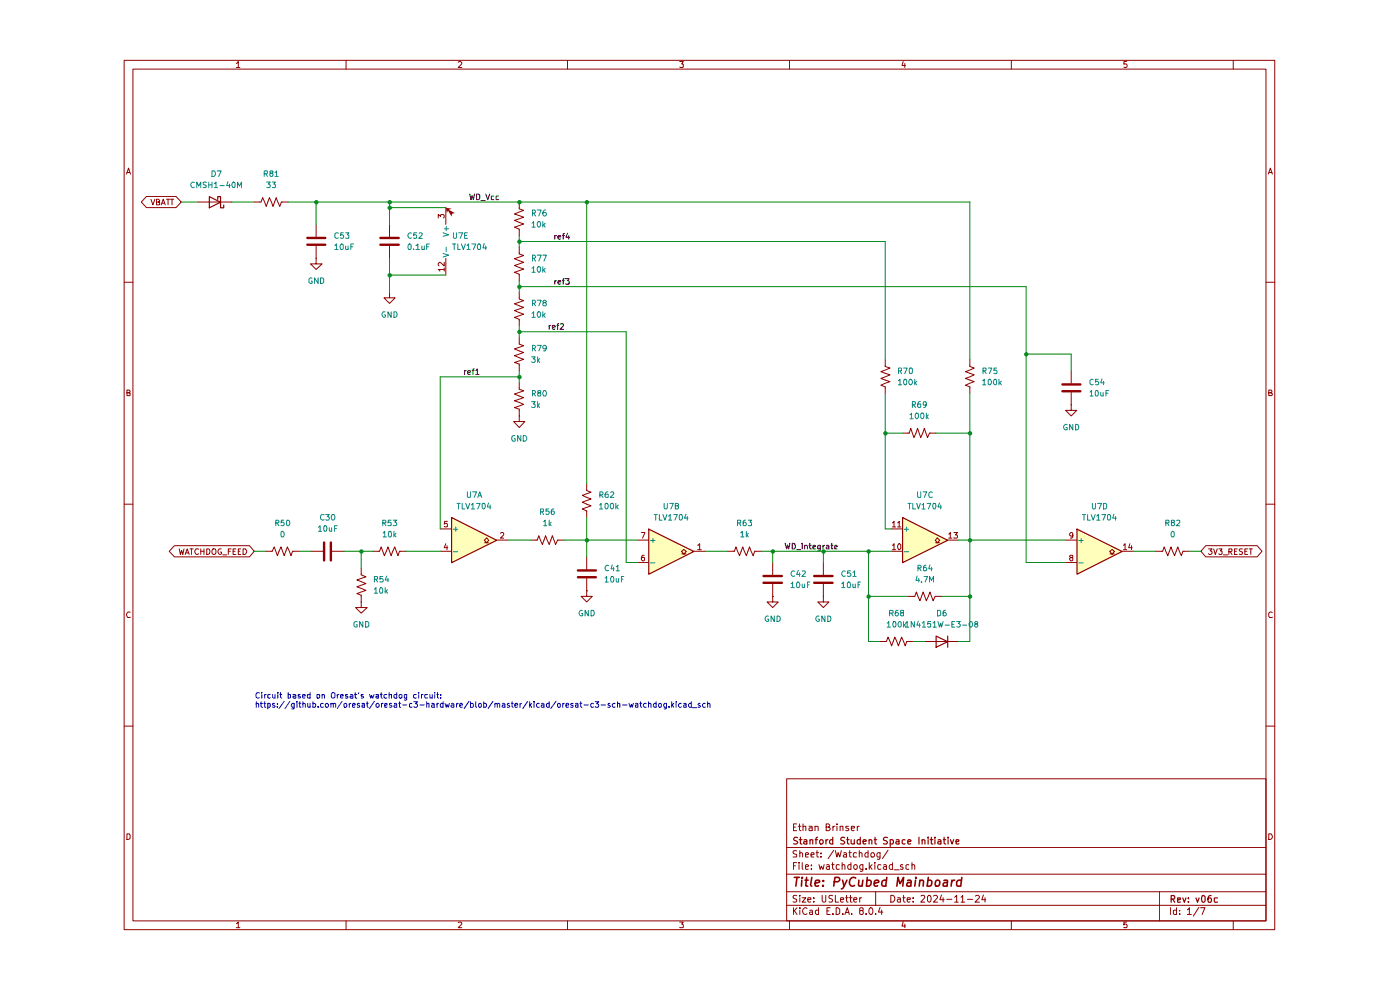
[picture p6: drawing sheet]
<svg xmlns="http://www.w3.org/2000/svg" width="297mm" height="210mm" viewBox="0 0 297 210" stroke-linecap="round" stroke-linejoin="round" font-family="sans-serif">
<g fill="none" stroke="#910000" stroke-width=".21">
<path d="M26.3 12.8h244.1v184.4h-244.1zM28.2 14.7h240.4v180.6h-240.4zM50.1 13.5l.5-.4v1.2M50.1 14.3h.8M73.4 12.8v1.9M97.2 13.2l.2-.1h.3l.3 .2-.1 .3-.7 .7h.8M120.4 12.8v1.9M144.2 13.1h.8l-.4 .5h.4v.6h-.8M167.5 12.8v1.9M191.6 13.1l-.2 .8h.7M191.9 13.5v.8M214.6 12.8v1.9"/>
<path d="M239 13.1h-.6v.5h.4l.3 .2-.1 .4h-.6M261.6 12.8v1.9M26.8 36.9l.5-1.2 .4 1.2M26.9 36.6h.6M269.1 36.9l.4-1.2 .4 1.2M269.2 36.6h.6M26.3 59.9h1.9M268.6 59.9h1.8M26.9 83.3l.6-.1v-.4l-.6-.1v1.2h.6l.1-.5-.2-.1M269.2 83.3l.6-.1v-.4l-.6-.1v1.2h.6l.1-.3-.3-.3M26.3 106.9h1.9M268.6 106.9h1.8"/>
<path d="M27.6 129.9a.61 .61 0 0 0-.8 .3 .61 .61 0 0 0 .3 .8l.5-.1M269.9 129.9h-.1a.46 .46 0 0 0-.6 .2v.6l.1 .3 .6-.1M26.3 154h1.9M268.6 154h1.8M26.9 176.9h.5l.2 .2v.7l-.4 .3h-.3zM166.9 165.2h101.7v30.1h-101.7zM166.9 179.8h101.7M168.3 175.4h.4M169 174.8h-.7v1.4h.7M169.3 175.3h.6M169.6 174.8v1.2l.3 .2M170.4 175.4l.5-.1v.9"/>
<path d="M170.4 174.8v1.4M171.6 175.3h.6l.1 .9M172.3 175.6l-.7 .1v.4h.7M172.9 175.4l.6-.1 .1 .9M172.9 175.3v.9M175.3 175.4h.5l.2-.4-.2-.2h-.5v1.4h.6l.2-.2v-.3l-.3-.3M176.7 175.3v.9M177.1 175.3h-.2l-.2 .2M177.6 174.8v.1M177.6 175.3v.9M178.2 175.4l.6-.1v.9M178.2 175.3v.9"/>
<path d="M180 175.3h-.5l-.1 .1 .6 .4v.3h-.6M180.6 175.7l.7-.1-.1-.3h-.5l-.1 .1 .1 .7h.5M181.9 175.3v.9M182.3 175.3h-.3l-.1 .2M269.2 176.9h.5a.66 .66 0 0 1 .2 .8 .66 .66 0 0 1-.7 .4zM50.1 195.9l.5-.3v1.2M50.1 196.8h.8M73.4 195.3v1.9M97.2 195.7l.5-.1 .3 .2-.8 1h.8M120.4 195.3v1.9M144.2 195.6h.8l-.4 .4 .4 .2v.5h-.8M166.9 192h101.7"/>
<path d="M166.9 189.2h101.7M166.9 185.4h101.7M167.5 195.3v1.9M168.3 192.5v1.5M168.3 183.7h.4M168.5 193.1l.6 .9M169 190h-.7a.57 .57 0 0 0 .1 .6 .57 .57 0 0 0 .6 .2l-.1 .5h-.7M169 183h-.7v1.4M169 180.5l-.5-.1-.3 .3 .1 .3 .7 .3v.4l-.8 .1M169.1 192.5l-.8 .9M169.5 183v.1M169.5 183.4v1"/>
<path d="M169.7 192.5v.2M169.7 189.9v.2M169.7 181v-.1a.36 .36 0 0 1 .6 .2v.7M169.7 180.4v1.4M169.7 190.4v1M169.7 193.1v.9M170.2 190.4h.7l-.7 1h.7M170.2 183v1.2l.2 .2M170.9 183.9l.6-.2v-.2l-.5-.1-.1 .3v.6h.6M170.9 181.4l.6-.2v-.3h-.5l-.1 .2v.7h.6M171.2 192.7a.63 .63 0 0 0-.9 .6 .63 .63 0 0 0 .9 .5M171.4 190.9l.6-.1v-.4h-.5l-.1 .2 .1 .7h.5"/>
<path d="M171.8 193.1h.4l.2 .1v.8M172 181.4l.7-.2-.1-.3h-.5l-.1 .7 .1 .2h.5M172.1 184.2v.2M172.1 183.5v.2M172.4 193.4l-.6 .1-.1 .1 .3 .4 .4-.1M172.6 191.2v.2M172.6 190.4v.2M173.1 180.9h.6M173.3 180.4v1.2l.1 .2h.3M173.7 193.1h-.5l-.2 .2v.4l.2 .3 .5-.1M173.7 192.5v1.5M173.7 183.4l.3 1 .2-.7 .4 .7 .2-1"/>
<path d="M174.2 181.7v.1M174.2 180.9v.2M174.4 189.9v1.2l.3 .3 .5-.2v-1.3M175.3 183.5h.6v.9M175.4 193.2h.5M175.9 183.7l-.4 .1-.2 .3 .2 .3 .4-.1M176.1 192.5h-.7v1.5h.7M176.5 183.4h.5M176.6 190l-.5-.1-.2 .2v.3l.7 .5-.2 .5-.5-.1M176.6 183v1.2l.4 .2M176.7 193.8v.2M176.9 180.4l-1.2 1.7"/>
<path d="M177.2 189.9v1.5h.7M177.2 180.4l.4 1.4 .2-.9 .3 .9 .4-1.4M177.4 192.5h.3l.4 .4v.7l-.4 .4h-.3zM178.1 183.5l-.5-.1-.2 .3 .1 .6h.6M178.3 190.9l.7-.1-.1-.4h-.5l-.1 .2 .1 .7h.5M178.7 183.6l.1-.2 .4 .1v.9M178.7 183v1.4M178.8 193.8v.2M179 180.9h.4l.2 .2v.7h-.6v-.4l.6-.2M179.2 194l.6-1.5 .4 1.5M179.4 190.4h.5M179.4 193.6h.7"/>
<path d="M179.6 189.9v1.2l.3 .3M180.1 180.9h.5M180.2 190.4h.6M180.3 180.4v1.2v.2h.3M180.4 189.9v1.4l.4 .1M180.5 183.5l-.4-.1a.6 .6 0 0 0 0 1l.4-.1M180.5 183v1.4M180.7 193.8v.2M181.1 190.9l.7-.1-.1-.4h-.5l-.1 .2 .1 .7h.5M181.7 180.9h-.4l-.3 .3 .1 .6h.6M182.3 181l.2-.1h.3l.1 .9M182.3 180.4v1.4"/>
<path d="M182.4 190.4v1M182.6 193.1h-.2v-.4l.2-.2 .5 .1v.5l-.7 .2 .1 .6a.44 .44 0 0 0 .6-.1 .44 .44 0 0 0-.2-.7M182.8 190.4h-.3l-.1 .3M183.1 183.4v1.3l-.3 .1h-.3M183.1 183.5l-.4-.1-.3 .3 .1 .6h.6M183.7 193.8v.2M183.7 184.2v.2M184.2 180.4v1.4l-.6-.1a.6 .6 0 0 1 .1-.8h.5M184.4 183v1.4M184.6 183.8l.4 .6M184.7 192.5a.78 .78 0 0 1 .6 .6 .78 .78 0 0 1-.3 .8l-.2 .1a.8 .8 0 0 1-.5-.7 .8 .8 0 0 1 .4-.8zM185 183.4l-.6 .6"/>
<path d="M185.6 183v.1M185.6 183.4v1M185.8 193.8v.2M185.8 189.2v2.8M186.7 192.5l-.3 1h.9M186.7 180.9v1.1l-.3 .3-.3-.1M186.7 180.9h-.4a.59 .59 0 0 0-.1 .9h.5M186.9 183.5l-.5-.1-.2 .3 .1 .6h.6M187 193.1v.9M187.5 183.5h.5v.9M188 183.7l-.4 .1-.2 .3 .2 .3 .4-.1M188.4 180.4l-1.2 1.7"/>
<path d="M189 189.9a.73 .73 0 0 1 .8 .7 .73 .73 0 0 1-.8 .8zM189.3 183.5l-.4-.1a.6 .6 0 0 0 0 1l.4-.1M189.3 183v1.4M189.7 184.5h1.1M190.4 190.4h.5l.1 1M191 190.8h-.5l-.2 .2 .2 .4 .5-.1M191.5 183.5l-.3-.1-.2 .3 .2 .2 .4 .2-.1 .2h-.5M191.5 190.4h.5M191.6 195.5l-.2 .9h.7M191.7 189.9v1.2l.3 .3M191.9 196v.8M192.5 190.9l.6-.1-.1-.4h-.5v.2v.7h.5"/>
<path d="M192.8 183.5l-.3-.1-.3 .2v.6l.3 .2 .3-.1M193.5 183.6v-.1a.36 .36 0 0 1 .6 .2v.7M193.5 183v1.4M193.7 191.2v.2M193.7 190.4v.2M195.4 190.1l.2-.2h.3l.3 .4-.9 1.1h.9M196.8 190.2l.3-.3a.8 .8 0 0 1 .5 .7 .8 .8 0 0 1-.5 .8l-.3-.3zM198 190.1l.6-.2 .3 .3-.1 .3-.8 .9h.9M199.7 189.8l-.3 1.1h.9M200.1 190.4v1M200.8 190.8h1.1M202.5 190.3l.5-.4v1.5"/>
<path d="M202.5 191.4h.8M203.9 190.3l.3-.4v1.5M203.9 191.4h.7M205.2 190.8h1.1M206.9 190.1l.6-.2 .3 .4-1 1.1h1M208.6 189.8l-.3 1.1h.8M209 190.4v1M214.6 195.3v1.9M239 195.6h-.6v.6l.2-.2 .4 .1v.7l-.6-.1M246 189.2v6.1M248.3 192.5v1.5M249.6 193.1h-.7v.7l.3 .2 .4-.1"/>
<path d="M249.6 192.5v1.5M250.3 193.8v.2M250.3 193.1v.1M251.9 193l.3-.2 .1-.3v1.5M251.9 194h.8M254.3 192.5l-1.1 1.8M254.7 192.5h.9l-.6 1.5M261.6 195.3v1.9"/>
<circle cx="181.5" cy="184" r=".47"/>
<circle cx="185.2" cy="181.4" r=".44"/>
</g>
<g fill="none" stroke="#910000" stroke-width=".25">
<path d="M169.2 177.7l-.6-.1-.2 .3 .1 .4 .7 .3v.2a.6 .6 0 0 1-.8 .2M169.5 178.1h.6M169.8 177.6v1.4h.3M170.6 178.2h.6v.8M171.2 178.4l-.6 .1-.1 .2 .2 .3h.5M171.8 178.3l.3-.2 .3 .1v.8M171.8 178.1v.9M172.9 178.1h.5M173.4 177.6l-.3 .3v1.1M173.9 178.4l.2-.3h.3l.2 .3v.4l-.2 .2h-.3l-.2-.2zM175.2 178.1v.9M175.6 178.1l-.4 .3"/>
<path d="M176.7 178.2a.45 .45 0 0 0-.7 .2v.4a.45 .45 0 0 0 .7 .2M176.7 177.6v1.4M179.2 177.7l-.6-.1-.2 .3 .1 .4 .4 .1 .3 .2v.2l-.3 .2h-.5M179.6 178.1h.5M179.8 177.6v1.3l.3 .1M180.6 178.1v.8l.2 .1 .4-.1M181.2 178.1v.9M182.5 178.2l-.4-.1-.3 .3 .1 .6h.6M182.5 177.6v1.4M183.1 178.5l.7-.1-.1-.2-.4-.1-.2 .2v.6l.2 .1h.4M184.4 178.3l.1-.2 .5 .2v.7M184.4 178.1v.9"/>
<path d="M185.5 178.1h.5M185.6 177.6v1.3l.4 .1M188.3 177.7l-.5-.1-.4 .3 .2 .4 .4 .1 .3 .2v.2l-.3 .2h-.6M188.9 178.2l.4-.1 .2 .3-.1 .6h-.5M188.9 178.1v1.4M190.1 178.2h.6v.8M190.7 178.4l-.6 .1-.1 .2 .3 .3h.4M192 178.2l-.4-.1-.2 .2v.6l.2 .1h.4M192.6 178.5l.7-.1-.1-.2-.5-.1-.1 .2v.6l.1 .1h.5M194.9 177.6v1.4M195.6 178.3l.2-.2 .4 .2v.7M195.6 178.1v.9"/>
<path d="M196.9 177.6v.2M196.9 178.1v.9M197.3 178.1h.6M197.6 177.6v1.4h.3M198.3 177.6v.2M198.3 178.1v.9M199 178.2l.4-.1 .2 .2v.7M199.6 178.4l-.6 .1-.1 .2 .3 .3h.4M200.1 178.1h.5M200.3 177.6v1.3l.3 .1M201.1 177.6v.2M201.1 178.1v.9"/>
<path d="M201.6 178.1l.4 .9 .3-.9M202.8 178.5l.6-.1v-.2h-.6v.8h.6M248.5 190.7l.6-.1v-.6h-.6v1.4M248.8 190.7l.4 .7M249.8 190.9l.6-.1v-.3h-.6v.8h.6M250.9 190.5l.4 .9 .3-.9M252.1 191.2v.2M252.1 190.5v.1M253.7 190.5l.3 .9 .4-.9M255 190.1l.3-.1 .4 .2v.9l-.4 .3a.93 .93 0 0 1-.3-1.3zM256.9 190h-.2a.92 .92 0 0 0-.2 1.4 .46 .46 0 0 0 .5-.5 .46 .46 0 0 0-.7-.3l-.1 .2M258.3 190.5l-.7 .1v.6l.3 .2 .4-.1"/>
</g>
<g fill="none" stroke="#910000" stroke-width=".34">
<path d="M168.5 186.1h1.1M169.1 186.1l-.3 1.9M170.1 186.7l-.1 1.3M170.2 186.1v.2M170.8 186.7h.7M171.1 186.1l-.2 1.8 .5 .1M172.2 186.1l-.2 1.6 .2 .3M172.9 187.4l.9-.3v-.3a.6 .6 0 0 0-.8 .2v.9h.7M174.6 187.8v.2M174.7 186.8v.2M177 187h.9l.2-.3v-.4l-.3-.2h-.7l-.2 1.9M178.7 186.7l.4 1.3"/>
<path d="M179.7 186.7l-.9 1.7-.3 .2M181.5 186.3l-.1-.1a.95 .95 0 0 0-1.1 .6 .95 .95 0 0 0 .5 1.2l.5-.2M182.2 186.7v1.2l.4 .1 .3-.2M183.1 186.7l-.2 1.3M183.9 186.8a.6 .6 0 0 1 .9 .2l-.1 .6a.65 .65 0 0 1-.9 .3M184 186.1l-.2 1.9M185.5 187.4l.9-.3v-.3a.6 .6 0 0 0-.9 .2v.9h.7M188 186.8a.65 .65 0 0 0-.9 .2v.8a.64 .64 0 0 0 .9 .1M188.1 186.1l-.2 1.9M190.3 188l.2-1.9 .4 1.4 .8-1.4-.2 1.9M192.5 186.8h.7v1.2M193.3 187.1l-.7 .1-.2 .3v.4l.1 .1 .7-.1"/>
<path d="M194.2 186.7l-.1 1.3M194.3 186.1v.2M195.2 186.9l.2-.2 .4 .1v1.2M195.2 186.7l-.2 1.3M196.9 186.8l.5-.1 .2 .2v.7l-.4 .4-.5-.1M196.9 186.1l-.2 1.9M198.5 186.9l.6-.2 .3 .3-.1 .6-.3 .4-.5-.1zM200.2 186.8h.8l-.1 1.2M201 187.1a.85 .85 0 0 0-.9 .4v.4l.1 .1 .7-.1M201.9 186.7l-.1 1.3M202.5 186.7l-.4 .1-.2 .2M203.9 186.8a.65 .65 0 0 0-.9 .2v.9h.8"/>
<path d="M204.1 186.1l-.3 1.9"/>
</g>
<g fill="#ffb">
<path d="M191.4 109.7l9.6 4.9-9.6 4.7z"/>
<path d="M228.4 112.2l9.6 4.7-9.6 4.9z"/>
<path d="M137.6 112.2l9.6 4.7-9.6 4.9z"/>
<path d="M95.8 109.7l9.5 4.9-9.5 4.7z"/>
</g>
<path d="M44.4 41.7l2.4 1.2-2.4 1.2zM46.2 42.3v-.6h.6v2.4h.7v-.6M95.8 109.8l9.6 4.8-9.6 4.8zM137.6 112.2l9.6 4.8-9.6 4.8zM191.5 109.8l9.5 4.8-9.5 4.8zM228.5 112.2l9.5 4.8-9.5 4.8zM198.6 134.9l2.4 1.2-2.4 1.2zM201 134.9v2.4" fill="none" stroke="#910000" stroke-width=".25"/>
<g fill="none" stroke="#910000" stroke-width=".21">
<path d="M31.1 41.7h6.2l1.1 1.2-1.1 1.1h-6.2l-1.1-1.1zM32 42.3l.4 1.1 .5-1.1M33.2 42.9l.6-.1 .1-.3-.3-.2h-.4v1.1h.6l.1-.5h-.3M34.2 43.4l.4-1.1 .5 1.1M34.4 43.1h.5M35.3 42.3h.7M35.6 42.3v1.1M36.2 42.3h.6M36.5 42.3v1.1M42 42.9h7.2M53.9 42.9h1.5l.3-1 .8 1.9 .7-1.9 .7 1.9 .7-1.9 .8 1.9 .3-.9h1.4M67.1 54.8v1.2h1.2l-1.2 1.2-1.2-1.2h1.2"/>
<path d="M67.1 54.8h.1M67.1 47.6v2.6M67.1 52.2v2.6M82.6 47.6v2.6M82.6 52.2v2.6M93 46.2v-.7l.5 .4v-.3h.7v.5l-.1 .1M94.2 57.2h-1.2l.3 .3M94.2 55.6v.8l-.9-.8-.3 .3v.3l.1 .2M94.2 56.8v.7M94.6 44v3.6M94.6 54.8v3.5M110.2 42.9v1.4l.9 .3-2 .8 2 .7-2 .6 2 .8-2 .7 1.1 .4v1.5"/>
<path d="M110.2 52.4v1.5l.9 .3-2 .7 2 .7-2 .7 2 .8-2 .7 1.1 .4v1.4M82.6 62v1.2h1.2l-1.2 1.2-1.1-1.2h1.1M82.6 62h.1M110.2 62v1.4l.9 .4-2 .6 2 .8-2 .7 2 .7-2 .7 1.1 .4v1.4M110.2 71.6v1.4l.9 .3-2 .7 2 .8-2 .7 2 .7-2 .7 1.1 .3v1.5M187.8 76.3v1.4l1 .4-1.9 .7 1.9 .7-1.9 .8 1.9 .7-1.9 .7 .9 .4v1.4M205.7 76.3v1.4l1 .4-1.9 .7 1.9 .7-1.9 .8 1.9 .7-1.9 .7 .9 .4v1.4M227.3 78.7v2.6M110.2 81.1v1.5l.9 .3-2 .7 2 .7-2 .7 2 .8-2 .7 1.1 .3v1.4M110.2 88.2v1.2h1.1l-1.1 1.3-1.2-1.3h1.2M110.2 88.2h.1M191.4 91.9h1.5l.3-1 .7 1.9 .8-1.9 .6 1.9 .8-1.9 .7 1.9 .4-.9h1.3"/>
<path d="M227.3 85.9v1.2h1.1l-1.1 1.1-1.2-1.1h1.2M227.3 85.9h.1M227.3 83.2v2.7M37 115.8h15.9l1 1.1-1 1.2h-15.9l-1.1-1.2zM38 116.4l.3 1.2 .2-.8 .3 .8 .2-1.2M39.3 117.6l.4-1.2 .4 1.2M39.5 117.3h.5M40.3 116.4h.7M40.6 116.4v1.2M42.1 116.5l-.5-.1a.67 .67 0 0 0-.3 .7 .67 .67 0 0 0 .5 .5l.3-.2M42.6 116.9h.7M42.6 116.4v1.2"/>
<path d="M43.3 116.4v1.2M43.9 116.4h.4a.66 .66 0 0 1 .2 .8 .66 .66 0 0 1-.6 .4zM46.9 116.4h-.4a.67 .67 0 0 0-.3 .7 .67 .67 0 0 0 .5 .5l.3-.2v-.3h-.3M47.2 117.7h.9M48.4 116.9h.5M49 116.4h-.6v1.2M49.5 116.9h.4M50 116.4h-.5v1.2h.5M50.6 116.9h.3M51.1 116.4h-.5v1.2h.5M51.6 116.4h.5a.66 .66 0 0 1 .2 .8 .66 .66 0 0 1-.7 .4zM56.3 116.9h1.4l.5-.9 .6 1.9 .8-1.9 .7 1.9 .7-1.9 .7 1.9 .4-1h1.4"/>
<path d="M65.9 116.9h2.6M70.4 116.9h2.7M79.1 116.9h1.4l.4-.9 .6 1.9 .8-1.9 .7 1.9 .7-1.9 .7 1.9 .4-1h1.4M93.4 116.9h2.4M93.4 112.2h2.4M94.6 115.3l-.4 .9h.8M94.8 115.8v.8M94.9 110.6h-.6l-.1 .6 .2-.2h.3l.2 .2v.5h-.7M102.7 115.1h.6l-.6-.5 .6-.5 .4 .5-.4 .5h.4M105.3 114.6h2.4M106.2 113.1l.1-.1h.4l.2 .1v.4l-.7 .6h.7M112.5 114.6h1.5l.3-1 .8 1.9 .6-1.9 .8 1.9 .7-1.9 .7 1.9 .4-.9h1.4"/>
<path d="M124.5 102.6v1.5l.9 .3-1.9 .7 1.9 .7-1.9 .7 1.9 .8-1.9 .7 1 .4v1.3M124.5 118.1v2.6M135.2 114.6h2.4M135.2 119.3h2.4M136.1 113h.7l-.5 1.1M136.7 117.8l-.5 .1a.82 .82 0 0 0 .1 1.1l.4-.2v-.5l-.4-.1-.2 .3M144.6 117.5h.5l-.5-.5 .5-.4 .5 .4-.5 .5h.5M147.2 116.9h2.4M148 115.7l.4-.4v1.3M148 116.6h.8M154.4 116.9h1.4l.3-.9 .8 1.9 .7-1.9 .7 1.9 .7-1.9 .8 1.9 .3-1h1.4M163.9 119.3v2.6"/>
<path d="M174.7 119.3v2.6M189.1 116.9h2.3M189.1 112.2h2.3M189.3 115.7l.4-.4v1.3M189.3 110.9l.4-.3v1.2M189.3 116.6h.7M189.3 111.8h.7M190.4 110.9l.4-.3v1.2M190.4 111.8h.7M190.6 115.4l.2-.1 .3 .3v.7l-.3 .3a.71 .71 0 0 1-.2-1.2zM198.4 115.1h.4l-.4-.5 .4-.5 .6 .5-.6 .5h.6M201 114.6h2.4"/>
<path d="M201.3 113.3l.3-.3v1.1M201.3 114.1h.6M202.4 113h.7l-.4 .5 .4 .1v.4l-.1 .1h-.6M226.1 114.6h2.3M226.1 119.3h2.3M227.2 118.3l-.3-.3 .2-.2h.4l.1 .3-.7 .4v.2l.3 .3 .4-.2v-.4l-.2-.1M227.6 113.5v.1l-.4 .1-.2-.1-.1-.4 .3-.2 .4 .1v.8l-.2 .2h-.3M235.4 117.5h.5l-.5-.5 .5-.4 .5 .4-.5 .5h.5M238 116.9h2.5M238.3 115.7l.4-.4v1.3M238.3 116.6h.7M239.7 115.3l-.3 .9h.8"/>
<path d="M240 115.8v.8M245.2 116.9h1.4l.4-.9 .7 1.9 .7-1.9 .8 1.9 .7-1.9 .7 1.9 .4-1h1.4M255.8 115.8h10.9l1 1.1-1 1.2h-10.9l-1-1.2zM256.4 116.4h.7l-.4 .5h.4v.5l-.2 .2h-.4l-.1-.2M257.5 116.4l.3 1.2 .4-1.2M258.6 116.4h.7l-.4 .5h.4v.5l-.2 .2h-.4l-.1-.2M259.5 117.7h.9M260.7 117l.6-.1v-.5h-.6v1.2M260.9 117l.5 .6M261.9 116.9h.4M262.5 116.4h-.6v1.2h.6M263.6 116.4h-.5l-.2 .2 .2 .3 .5 .2v.3l-.2 .2-.5-.1"/>
<path d="M264.1 116.9h.4M264.7 116.4h-.6v1.2h.6M265 116.4h.7M265.4 116.4v1.2M76.6 120.6v1.3l1 .5-1.9 .6 1.9 .8-1.9 .7 1.9 .7-1.9 .7 .9 .4v1.4M76.6 127.7v1.2h1.3l-1.3 1.2-1.2-1.2h1.2M76.6 127.7h.1M124.5 125.3v1.2h1.2l-1.2 1.2-1.2-1.2h1.2M124.5 125.3h.1M124.5 122.7v2.6M163.9 126.5v1.2h1.2l-1.2 1.2-1.2-1.2h1.2M163.9 126.5h.1"/>
<path d="M163.9 123.9v2.6M174.7 126.5v1.2h1.2l-1.2 1.2-1.2-1.2h1.2M174.7 126.5h.1M174.7 123.9v2.6M186.6 136.1h1.4l.4-1 .8 1.9 .6-1.9 .8 1.9 .7-1.9 .7 1.9 .4-.9h1.4M192.6 126.5h1.5l.3-.9 .8 1.8 .6-1.8 .7 1.8 .8-1.8 .7 1.8 .4-.9h1.4M196.2 136.1h7.2"/>
<circle cx="45.4" cy="117" r=".57"/>
</g>
<g fill="none" stroke="#008785" stroke-width=".21">
<path d="M94 53.8l1.2 .3-1.2 .4M94 49.4l1.2 .4-1.2 .3M94.2 48.5h1M94.7 48v1M94.7 52.4v1M96.2 117h.9M96.2 112.3h.9M96.7 111.8v.9M138 119.4h.9M138 114.7h.9M138.5 114.2v.9M191.9 117h.9"/>
<path d="M191.9 112.3h.9M192.3 111.8v.9M228.9 119.4h.9M228.9 114.7h.9M229.4 114.2v.9"/>
</g>
<g fill="none" stroke="#910000" stroke-width=".51">
<path d="M65.2 50.5h3.8M65.2 51.9h3.8M80.7 50.5h3.9M80.7 51.9h3.9M225.4 81.5h3.8M225.4 83h3.8M68.8 115.1v3.8M70.2 115.1v3.8M122.6 121h3.8M122.6 122.4h3.8M162 122.2h3.9M162 123.6h3.9"/>
<path d="M172.7 122.2h3.9M172.7 123.6h3.9"/>
</g>
<g fill="none" stroke="#000" stroke-width=".21">
<path d="M99.7 41.2l.2 1.1 .3-.8 .2 .8 .3-1.1M101.1 41.2h.3l.4 .2v.7l-.2 .2h-.5zM102 42.5h1M103 41.2l.5 1.1 .4-1.1M104.7 41.6l-.5 .1v.6h.5M105.8 41.6l-.6 .1v.6h.6M117.7 50v.7M117.7 59.5v.8M118 50h-.2l-.1 .1M118 59.5h-.2l-.1 .2M118.4 50.3l.6-.1-.1-.2h-.4l-.1 .1v.5l.1 .1 .4-.1M118.4 59.9l.6-.1-.1-.3h-.4l-.1 .2v.4l.1 .2 .4-.1"/>
<path d="M119.3 50h.4M119.3 59.5h.4M119.7 49.5l-.2 .1v1.1M119.7 59.1l-.2 .1v1.1M120 59.1h.7l-.3 .4 .3 .2v.5h-.7M120.4 49.5l-.3 .8h.7M120.7 50v.7M98.6 78.6v.8M98.9 78.6l-.3 .2M99.2 79l.6-.1-.1-.3-.5 .2v.5l.2 .1 .3-.1M100.2 78.6h.4M100.6 78.2l-.3 .2v1"/>
<path d="M100.9 78.6l.4-.4v1.2M100.9 79.4h.7M116.5 69v.9M116.8 69l-.3 .3M117.2 69.4h.6l-.2-.4-.4 .2v.5l.2 .2 .3-.1M118.1 69h.4M118.5 68.7h-.2v1.2M118.9 68.8l.6-.1 .1 .3-.8 .9h.8M166.5 115.2l.4 1.2 .2-.8 .2 .8 .3-1.2M168.1 115.2a.66 .66 0 0 1 .6 .5 .66 .66 0 0 1-.2 .7h-.4zM169 116.6h.8M170.2 115.2v.2"/>
<path d="M170.2 115.7v.7M170.7 115.8l.4-.1 .2 .1v.6M170.7 115.7v.7M171.6 115.7h.5M171.8 115.2v1.1l.1 .1h.2M172.5 116.1l.5-.2v-.1h-.5v.6h.5M174 115.7v1.1l-.5 .1M174 115.8h-.5v.5l.5 .1M174.6 115.7v.7M174.9 115.7l-.3 .2M175.3 115.8l.4-.1 .2 .1v.6h-.6v-.2l.6-.3M176.3 115.7h.4"/>
<path d="M176.5 115.2v1.2h.2M177 116.1l.6-.2-.1-.2-.5 .1v.5l.1 .1h.5"/>
</g>
<g fill="none" stroke="#008700" stroke-width=".21">
<path d="M38.4 42.9h3.6M49.2 42.9h4.7M61.1 42.9h144.6v33.4M67.1 42.9v4.7M82.6 42.9v4.7M82.6 54.8v7.2M82.6 58.3h12M82.6 44h12M110.2 51.2h77.6v25.1M110.2 50.1v2.3M110.2 59.6v2.4M124.5 42.9v59.7"/>
<path d="M110.2 60.8h107.5v58.5h8.4M110.2 69.1v2.5M110.2 78.7v2.4M110.2 70.4h22.6v48.9h2.4M110.2 79.9h-16.8v32.3M217.7 75.1h9.6v3.6M187.8 91.9h3.6M187.8 83.5v28.7h1.3M198.5 91.9h7.2M205.7 83.5v52.6h-2.3M53.9 116.9h2.4M63.5 116.9h2.4"/>
<path d="M73.1 116.9h6M76.6 116.9v3.7M86.2 116.9h7.2M107.7 114.6h4.8M119.7 114.6h15.5M124.5 109.7v8.4M149.6 116.9h4.8M161.5 116.9h27.6M163.9 116.9v2.4M174.7 116.9v2.4M184.2 116.9v19.2h2.4M203.4 114.6h22.7"/>
<path d="M240.5 116.9h4.7M252.4 116.9h2.4M184.2 126.5h8.4M193.8 136.1h2.4M199.8 126.5h5.9"/>
</g>
<g fill="none" stroke="#0000ca" stroke-width=".21">
<path d="M54.4 149.4l.1-.2 .4 .2v.6M54.4 148.9v1.1M55 147l-.2-.1a.6 .6 0 0 0-.5 .6 .6 .6 0 0 0 .5 .6l.2-.1M55.2 149.2h.5M55.4 148.9v1l.3 .1M55.5 146.9v.1M55.5 147.3v.8M56 149.2h.4M56.1 148.9v1.1h.3M56.1 147.3v.8M56.5 147.3h-.3l-.1 .2M56.8 149.3l.4-.1 .1 .2v.5l-.1 .1h-.4"/>
<path d="M56.8 149.2v1.2M57.3 147.3l-.5 .1v.6h.5M57.8 147.3v.6l.2 .2 .3-.1M58.3 149.3h-.5v.2l.4 .1 .1 .3-.1 .1h-.4M58.3 147.3v.8M58.8 149.9v.1M58.8 149.3v.1M58.9 146.9v.1M58.9 147.3v.8M59.4 147.3h.4M59.5 146.9v1l.3 .2M60.3 148.8l-1.1 1.5"/>
<path d="M61.1 147.3l.5 .1v.6h-.5M61.1 146.9v1.2M61.5 148.8l-1 1.5M62.2 147.3h.5v.8M62.4 149.2v1l-.1 .2h-.4M62.4 149.3l-.3-.1-.3 .2v.4l.3 .2h.3M62.7 147.6l-.5 .1v.3h.5M63 148.9h.1M63 149.2v.8M63.4 149.2h.4M63.6 148.9v1.1h.2M63.7 147.3h-.4v.4h.3l.2 .2-.2 .2-.3-.1"/>
<path d="M64.2 147.7l.6-.1-.1-.3h-.4l-.1 .2v.4l.2 .2 .3-.1M64.3 149.4l.1-.2 .4 .2v.6M64.3 148.9v1.1M65.3 149.2v.7l.2 .1 .3-.1M65.8 147.3h-.5l-.1 .5a.36 .36 0 0 0 .6 .2M65.8 146.9v1.2M65.8 149.2v.8M66.4 149.3l.3-.1 .3 .2-.1 .6h-.5M66.4 148.9v1.1M67.2 147.4l.5-.1v.7h-.5zM67.5 149.9v.1M68.3 147.4l.5-.1v.8"/>
<path d="M68.3 147.3v.8M68.6 149.3l-.4-.1-.2 .2 .1 .6h.5M69.1 149.3l.3-.1 .3 .2v.4l-.3 .2-.4-.2zM70.2 149.4l.2-.2 .3 .2v.6M70.2 149.2v.8M70.5 146.9l.5 .2v.8l-.5 .2a.78 .78 0 0 1 0-1.2zM70.7 149.4l.2-.2 .3 .2v.6M71.5 147.3v.8M71.9 147.3l-.4 .2M72.2 147.7l.6-.1-.1-.3h-.4l-.1 .2v.4l.2 .2 .3-.1M72.6 148.8l-1.1 1.5M73 149.4l.2-.2 .3 .1v.7h-.3l-.2-.1z"/>
<path d="M73.7 147.3h-.4v.4h.4l.1 .2-.1 .2-.4-.1M74.1 149.2v.8M74.3 147.3h.5l.1 .8M74.4 149.2l-.3 .2M74.8 149.6l.6-.1-.2-.3-.4 .2v.5l.1 .1h.4M74.9 147.6l-.6 .1v.1l.1 .3 .5-.1M75.2 147.3h.5M75.4 146.9v1l.3 .2M76.1 146.9l-.1 .3M76.3 149.3l-.3-.1-.2 .2 .2 .2 .3 .1v.3h-.5M76.8 149.3h.5v.7M77.1 147.3h-.5v.4h.4l.1 .2-.1 .2-.4-.1"/>
<path d="M77.3 149.5l-.5 .1v.4h.5M77.7 149.2h.5M77.9 148.9v1l.3 .1M78.4 147.3l.3 .8 .1-.6 .3 .6 .2-.8M79.4 148.8l-1 1.5M79.8 147.3h.5v.8M79.8 149.4l.4-.2 .2 .2v.4l-.4 .2-.2-.2zM80.3 147.6l-.5 .1v.3h.5M80.7 147.3h.4M80.9 146.9v1l.2 .2M80.9 149.2v.8M81.3 149.2l-.4 .2"/>
<path d="M81.6 149.6l.5-.1v-.2h-.5v.7h.5M82 147.3h-.4l-.1 .2v.5h.5M82.6 147.4l.5-.1v.8M82.6 146.9v1.2M83.1 149.3h-.5v.2l.4 .1 .1 .3-.1 .1h-.4M83.7 149.3l.3-.1 .2 .2v.6M84.2 147.3h-.5l-.1 .2 .1 .5h.5M84.2 149.5h-.5l-.1 .2 .1 .3h.5M84.2 146.9v1.2M84.6 149.2h.4M84.8 147.3l.5 .1v.6h-.5zM84.8 148.9v1.1h.2"/>
<path d="M85.4 149.5h.9M86.3 148h-.5l.1-.7h.4v1l-.2 .2-.3-.1M87.4 149.3l-.4-.1-.1 .2v.5l.1 .1h.4M87.8 148.9h.8l-.5 .4 .4 .1 .1 .4-.3 .2h-.3l-.2-.1M88.3 147.3h-.4l-.2 .2 .1 .5h.5M88.8 146.9v.1M88.8 147.3v.8M89.1 149.5h.9M89.4 147.3v.8M89.8 147.3h-.3l-.1 .2M90.5 149.4l.2-.2 .3 .1v.7M90.5 148.9v1.1"/>
<path d="M90.7 147.3h-.5l-.1 .5a.36 .36 0 0 0 .6 .2M91.2 147.3v.7h.5M91.6 149.3l.4-.1 .1 .2v.6M91.7 147.3v.8M92.1 149.5h-.4l-.2 .2 .2 .3h.4M92.2 146.9v.1M92.2 147.3v.8M92.6 147.3h.5M92.7 149.2v.8M92.8 146.9v1l.3 .2M93.1 149.2l-.4 .2M93.5 148v.1"/>
<path d="M93.5 147.3v.2M94 149.3l-.4-.1-.2 .2 .1 .6h.5M94 148.9v1.1M94.4 149.2l.3 .8 .1-.6 .3 .6 .2-.8M95.8 149.3l.3-.1 .2 .2v.6M96.3 149.5h-.5l-.1 .2 .1 .3h.5M96.9 149.2v.8M97.2 149.2l-.3 .2M97.5 149.6l.6-.1-.1-.3-.5 .2v.5l.2 .1h.3M99.5 148.8l-1 1.5M99.8 149.3l.5-.1 .1 .2v.5l-.1 .1h-.5M99.8 148.9v1.1"/>
<path d="M100.9 148.9v1l.2 .1M101.6 149.3l.3-.1 .2 .2v.5l-.2 .1-.4-.2zM102.6 149.3l.4-.1 .2 .2-.1 .6h-.5M102.6 148.9v1.1M104.6 148.8l-1 1.5M105 149.4l.2-.2 .3 .2v.6M105 149.2v.8M105.5 149.4l.2-.2 .3 .2v.6M106.6 149.3l.3-.1 .2 .2v.6M107.1 149.5h-.4l-.2 .2 .2 .3h.4M108 149.3l-.2-.1-.2 .2 .5 .5-.1 .1h-.4M108.5 149.2h.4"/>
<path d="M108.6 148.9v1l.3 .1M109.2 149.6l.6-.1-.2-.3-.4 .2v.5l.2 .1h.3M110.3 149.2v.8M110.7 149.2l-.4 .2M111.9 148.8l-1 1.5M112.4 148.9v1.1M112.4 149.5l.4 .5M112.8 149.2l-.4 .5M113.3 148.9h.1M113.3 149.2v.8M114.4 149.3l-.3-.1-.3 .2v.4l.3 .2h.3M114.9 149.3l.3-.1 .2 .2v.6"/>
<path d="M115.4 149.5h-.4l-.2 .2 .2 .3h.4M116.5 149.3l-.3-.1-.3 .2 .1 .6h.5M116.5 148.9v1.1M117.9 148.8l-1.1 1.5M118.3 149.4l.2-.2 .3 .1v.7h-.3l-.2-.1zM119.4 149.2v.8M119.7 149.2l-.3 .2M120.1 149.6l.6-.1-.2-.3-.4 .2v.5l.1 .1h.4M121.6 149.3l-.4-.1-.1 .2 .1 .2 .4 .1v.3h-.5M122.1 149.3h.5v.7M122.6 149.5l-.5 .1v.4h.5M123 149.2h.4"/>
<path d="M123.2 148.9v1l.2 .1M123.9 149.5h.9M125.9 149.3l-.3-.1-.3 .2 .1 .6h.5M126.2 148.9h.8l-.4 .4 .3 .1v.6h-.5l-.2-.1M127.5 149.5h.9M129.4 149.3l-.3-.1-.1 .2 .5 .5-.2 .1h-.3M130.5 149.3l-.4-.1-.2 .2v.4l.2 .2h.4M131 149.4l.2-.2 .3 .1v.7M131 148.9v1.1M132.1 149.5h.9M133.4 149.2l.3 .8 .2-.6 .2 .6 .3-.8M134.8 149.3h.5v.7"/>
<path d="M135.3 149.5l-.5 .1v.4h.5M135.7 149.2h.4M135.9 148.9v1l.2 .1M137.1 149.3l-.4-.1-.2 .2v.4l.2 .2h.4M137.6 149.4l.2-.2 .3 .1v.7M137.6 148.9v1.1M139.2 149.3l-.3-.1-.3 .2v.4l.3 .2h.3M139.2 148.9v1.1M139.8 149.3l.3-.1 .2 .2v.5l-.2 .1-.4-.2zM141.4 149.2v1l-.2 .2h-.3M141.4 149.3l-.3-.1-.3 .2 .1 .6h.5M141.9 149.9v.1"/>
<path d="M142.5 148.9v1.1M142.6 149.5l.3 .5M142.9 149.2l-.4 .5M143.4 148.9h.1M143.4 149.2v.8M144.5 149.3l-.3-.1-.3 .2v.4l.3 .2h.3M145 149.3h.5v.7M145.5 149.5l-.5 .1v.4h.5M146.6 149.3l-.3-.1-.2 .2v.4l.2 .2h.3M146.6 148.9v1.1M146.9 150.1h.9M148.5 149.3l-.2-.1-.2 .2 .5 .5-.2 .1h-.3"/>
<path d="M149.6 149.3l-.3-.1-.3 .2v.4l.3 .2h.3M150.1 149.4l.2-.2 .3 .2v.6M150.1 148.9v1.1"/>
</g>
<g fill="#008700">
<circle cx="187.8" cy="91.9" r=".47"/>
<circle cx="205.8" cy="91.9" r=".47"/>
<circle cx="205.8" cy="114.6" r=".47"/>
<circle cx="184.3" cy="117" r=".47"/>
<circle cx="164" cy="117" r=".47"/>
<circle cx="217.7" cy="75.2" r=".47"/>
<circle cx="110.2" cy="51.3" r=".47"/>
<circle cx="124.5" cy="42.9" r=".47"/>
<circle cx="110.2" cy="42.9" r=".47"/>
<circle cx="110.2" cy="70.4" r=".47"/>
<circle cx="110.2" cy="60.8" r=".47"/>
<circle cx="184.3" cy="126.5" r=".47"/>
<circle cx="174.7" cy="117" r=".47"/>
<circle cx="205.8" cy="126.5" r=".47"/>
<circle cx="124.5" cy="114.6" r=".47"/>
<circle cx="110.2" cy="80" r=".47"/>
<circle cx="76.7" cy="117" r=".47"/>
<circle cx="82.7" cy="44.1" r=".47"/>
<circle cx="82.7" cy="42.9" r=".47"/>
<circle cx="82.7" cy="58.4" r=".47"/>
<circle cx="67.1" cy="42.9" r=".47"/>
</g>
<g fill="none" stroke="#008785" stroke-width=".21">
<path d="M41.2 38.7a.55 .55 0 0 0-.7 .5 .55 .55 0 0 0 .7 .5M41.7 39.8v-1.2l.5 .9 .4-.9v1.2M43.8 38.7h-.7v.3l.7 .5-.3 .3-.4-.1M44.3 38.6v1.2M44.3 39.2h.7M45 36.3h.5a.66 .66 0 0 1 .2 .7 .66 .66 0 0 1-.7 .4zM45 38.6v1.2M45.5 39l.3-.4v1.2M45.5 39.8h.6M46.1 36.3h.8l-.5 1.1M46.7 39.4h.9M48.3 38.5l-.2 .9h.8"/>
<path d="M48.7 39v.8M49.4 38.7l.2-.1 .3 .3v.7l-.4 .2a.7 .7 0 0 1-.1-1.1zM50.4 39.8v-1.2l.4 .9 .4-.9v1.2M56.1 36.8h.6v-.5h-.6v1.1M56.4 36.8l.3 .6M56.6 38.6h.7l-.4 .4 .3 .1v.6h-.6M57.5 36.8l-.3-.3 .1-.2h.5v.4l-.5 .1-.1 .1v.3l.3 .2 .4-.2-.1-.4h-.1M57.7 38.6h.7l-.3 .4 .3 .2v.5h-.7M58.3 36.6l.4-.3v1.1M58.3 37.4h.7M66.2 59a.45 .45 0 0 0-.7 .2v.7a.45 .45 0 0 0 .7 .1v-.4h-.2M67.5 58.9v1.2l-.8-1.2v1.2"/>
<path d="M68 58.9h.3l.4 .3v.7l-.4 .2h-.3zM71 52.1l.4-.4v1.2M71 52.9h.7M71.8 49.5h-.1a.45 .45 0 0 0-.7 .1v.7a.52 .52 0 0 0 .8 .2M72.3 51.8l.3-.1 .2 .3v.8l-.2 .1h-.3l-.2-.4zM72.8 49.4h-.5l-.1 .6 .2-.2 .4 .1v.6h-.6M73.3 52.2l.1 .7 .4-.1M73.3 49.4h.7l-.3 .4 .3 .2v.5h-.7M73.8 52.2v.7M74.4 52.3h.5M75 51.7h-.6v1.2M86.7 51.8l.3-.1 .2 .3v.8l-.2 .1h-.3l-.2-.4z"/>
<path d="M87.3 49.5a.55 .55 0 0 0-.8 .5 .55 .55 0 0 0 .8 .5M87.7 52.8v.1M88.2 52.1l.5-.4v1.2M88.2 52.9h.8M88.4 49.4h-.6l-.1 .6 .2-.2h.3l.2 .2v.5h-.7M88.9 49.5l.4-.1 .3 .3-.8 .9h.8M89.5 52.2v.7l.5-.1M90 52.2v.7M90.5 52.3h.4M91.1 51.7h-.6v1.2M96 51.7h.7M96.2 49.4v.9a.35 .35 0 0 0 .3 .3 .35 .35 0 0 0 .4-.3v-.9"/>
<path d="M96.4 51.7v1.2M97.1 51.7v1.2h.5M97.3 49.4h.8l-.5 1.2M97.9 51.7l.4 1.2 .4-1.2M98.6 50h.4M99.1 52.1l.3-.4v1.2M99.1 52.9h.6M99.1 49.4h-.5v1.2h.5M100.1 51.7h.8l-.5 1.2M101.4 51.8l.3-.1 .2 .3v.8l-.1 .1h-.4l-.1-.4zM102.7 51.7l-.2 .9h.7M103 52.2v.7"/>
<path d="M112.9 47.3l.3-.3v1.2M112.9 56.9l.3-.3v1.2M112.9 48.2h.6M112.9 57.8h.6M113 45.2h.4l.2-.2-.2-.5h-.4v1.3M113 54.8h.4l.2-.3-.2-.4h-.4v1.3M113.2 45.2l.4 .6M113.2 54.8l.4 .6M114 44.5h.8l-.5 1.3M114 54.1h.8l-.5 1.3M114.1 47h.4l.1 .2v.7l-.2 .3a.71 .71 0 0 1-.3-1.2zM114.1 56.6h.4l.1 .1v.8l-.2 .3a.71 .71 0 0 1-.3-1.2z"/>
<path d="M115.2 54.1h.7l-.5 1.3M115.2 47v1.2M115.2 56.6v1.2M115.3 47.7l.4 .5M115.3 57.2l.4 .6M115.7 47.3l-.5 .5M115.7 56.9l-.5 .5M115.7 44.5l-.4 .2-.1 .9 .2 .2h.3l.2-.2-.2-.5h-.4l-.1 .2M81.7 66.1h-.4a.67 .67 0 0 0-.3 .7 .67 .67 0 0 0 .5 .5l.3-.1v-.4h-.3M83 66.1v1.2l-.7-1.2v1.2M83.6 66.1h.4a.66 .66 0 0 1 .2 .8 .66 .66 0 0 1-.6 .4zM112.8 75.7h.7l-.4 .4 .4 .3v.4l-.5 .1-.2-.2"/>
<path d="M112.9 66.5l.3-.4v1.2M112.9 67.3h.6M113 64.4h.4l.2-.3-.2-.4h-.4v1.2M113 73.9h.4l.2-.4-.2-.3h-.4v1.2M113.2 64.4l.4 .5M113.2 73.9l.4 .5M114 63.7h.8l-.5 1.2M114 73.2h.8l-.5 1.2M114.1 75.7v1.2M114.1 66.1h.4l.1 .2v.8l-.2 .2a.71 .71 0 0 1-.3-1.2zM114.1 76.4l.4 .5M114.5 76l-.4 .6"/>
<path d="M115.2 66.1v1.2M115.3 66.8l.4 .5M115.4 64.2l-.2-.3 .2-.2h.3l.2 .3-.7 .4 .1 .5h.4l.2-.2v-.3l-.2-.2M115.7 66.5l-.5 .5M115.9 73.8l-.2 .2-.5-.1v-.4l.2-.3h.3a.81 .81 0 0 1 0 1.2h-.4M190.6 78.7l.7-.1v-.4l-.7-.1v1.2M190.9 78.7l.4 .6M191.7 78.1h.8l-.6 1.2M193 78.2l.4-.1 .2 .1v.8l-.3 .3-.3-.1zM208.5 78.7l.6-.1v-.5h-.6v1.2M208.8 78.7l.4 .6M209.6 78.1h.8l-.5 1.2"/>
<path d="M211.4 78.1h-.5l-.1 .5h.6v.6h-.6M109.2 92.5l-.1-.1a.66 .66 0 0 0-.5 .5 .66 .66 0 0 0 .2 .7l.5-.1v-.4h-.2M110.5 92.4v1.2l-.7-1.2v1.2M111 92.4a.66 .66 0 0 1 .7 .4 .66 .66 0 0 1-.2 .8h-.5zM112.8 85.2h.7l-.4 .5h.4v.7l-.5 .1-.2-.2M113 83.5h.4l.2-.3-.2-.4h-.4v1.2M113.2 83.5l.4 .5M114.1 85.2v1.3M114.1 85.9l.4 .6M114.3 83.3h-.2a.31 .31 0 0 1 .1-.4 .31 .31 0 0 1 .4 .1v.3h-.3l-.2 .3v.4h.5l.1-.4-.2-.3M114.5 85.6l-.4 .5M115.3 82.9a.61 .61 0 0 1 .7 .4 .61 .61 0 0 1-.3 .7h-.4l-.1-.2v-.5z"/>
<path d="M190.6 80.8l.3-.4v1.2M190.6 81.6h.7M191.8 80.5l.3-.1a.78 .78 0 0 1 0 1.2l-.3-.1zM193 80.5l.1-.1a.62 .62 0 0 1 .5 .6 .62 .62 0 0 1-.5 .6 .7 .7 0 0 1-.1-1.1zM193 88l.4-.4v1.2M193 88.8h.7M193.6 85.9l.5-.1v-.5l-.5-.1v1.3M193.8 85.9l.4 .6M194.1 80.4v1.2M194.1 81.2l.4 .4M194.3 87.6h.4l.1 .2v.8l-.2 .2a.71 .71 0 0 1-.3-1.2zM194.5 80.9l-.4 .4"/>
<path d="M195.2 85.2l-.4 .2-.1 .8 .2 .3 .4-.2-.1-.6h-.4l-.1 .2M195.3 87.8l.2-.2a.6 .6 0 0 1 .6 .5 .6 .6 0 0 1-.3 .6l-.2 .1-.3-.2zM196.5 85.7l-.1 .2h-.5a.43 .43 0 0 1 0-.5 .43 .43 0 0 1 .5-.1v.1a.85 .85 0 0 1-.2 1.1h-.3M196.5 87.6v1.2M196.6 88.3l.3 .5M196.9 88l-.4 .5M208.5 80.8l.3-.4v1.2M208.5 81.6h.6M209.7 80.5l.3-.1a.64 .64 0 0 1 .3 .7 .64 .64 0 0 1-.4 .5l-.3-.2zM210.9 80.5l.3-.1 .2 .3v.7l-.3 .2a.7 .7 0 0 1-.2-1.1zM211.9 80.4v1.2M212.1 81.2l.3 .4"/>
<path d="M212.4 80.9l-.5 .4M226.4 90.1a.55 .55 0 0 0-.8 .5 .55 .55 0 0 0 .8 .5v-.4h-.3M227.6 90v1.2l-.7-1.2v1.2M228.2 90l.6 .2 .1 .3-.1 .5-.4 .2h-.2zM231.2 83.2l.4-.4v1.2M231.2 84h.7M231.9 80.5a.45 .45 0 0 0-.7 .2v.7a.45 .45 0 0 0 .7 .1M232.6 82.8a.75 .75 0 0 1 .2 1.2h-.3l-.2-.4 .1-.6zM233 80.4h-.6v.6l.4-.1 .3 .2-.1 .4h-.6M233.5 83.2l.1 .8 .4-.1M233.8 80.4l-.3 .8h.8M234 83.2v.8"/>
<path d="M234.1 80.9v.7M234.6 83.4h.4M235.2 82.8h-.6v1.2M58.5 110.9h.5l.2-.1-.1-.4-.6-.1v1.2M58.8 110.9l.4 .6M59.7 112.8h.1a.6 .6 0 0 1 .6 .4 .6 .6 0 0 1-.3 .7h-.3l-.2-.2zM60.2 110.3h-.5l-.1 .6 .2-.1h.4v.6h-.6M60.9 110.4l.2-.1a.64 .64 0 0 1 .4 .7 .64 .64 0 0 1-.5 .5l-.2-.2zM67.6 111.9l.3-.4v1.2M67.6 112.7h.6M68.8 111.6l.3-.1a.78 .78 0 0 1 0 1.2l-.3-.1zM68.8 109.2l-.6-.1a.61 .61 0 0 0-.2 .8 .61 .61 0 0 0 .8 .3"/>
<path d="M69.1 109.1h.8l-.5 .5 .5 .2-.1 .4h-.7M69.9 111.9v.6l.1 .2 .4-.1M70.4 111.9v.8M70.4 109.1l.5 .1a.66 .66 0 0 1-.3 1.1 .84 .84 0 0 1-.2-1.2zM71 112.1h.4M71.5 111.5h-.5v1.2M81.2 110.9h.6v-.5l-.6-.1v1.2M81.3 113l.3-.3v1.2M81.3 113.9h.7M81.5 110.9l.4 .6M82.5 112.8l.3-.1a.91 .91 0 0 1 .1 1.2l-.4-.1zM83 110.3h-.6l-.1 .6 .2-.1h.3l.2 .1v.5h-.7"/>
<path d="M83.4 110.3h.8l-.5 .5 .5 .2-.1 .4h-.7M83.6 112.7v1.2M83.7 113.5l.3 .4M84 113.1l-.4 .5M96.9 106.8h.7M97.3 106.8v1.2M98 106.8v1.2h.6M98.8 106.8l.4 1.2 .5-1.2M99.1 104.3l.1 1.2h.5l.1-.2v-1M100 107.1l.3-.3v1.2M100 108h.7M100.3 104.3h.8l-.5 1.2"/>
<path d="M101.1 106.8h.8l-.5 1.2M101.4 105.5l.4-1.2 .4 1.2M101.5 105.2h.5M102.3 106.9l.2-.1a.6 .6 0 0 1 .5 .4 .6 .6 0 0 1-.2 .7l-.3 .1-.2-.3zM103.6 106.7l-.2 .8h.7M104 107.1v.9M114.6 108.6l.7-.1v-.5h-.7v1.1M115 108.6l.3 .5M115.3 110.7l.4-.4v1.2M115.3 111.5h.7M116.4 108h-.6v.5h.6l.1 .4-.2 .2-.5-.1M116.5 110.3v1.2"/>
<path d="M116.6 111.1l.3 .4M116.9 110.8l-.4 .4M117.5 108h-.3l-.2 .2v.9h.5l.1-.5a.35 .35 0 0 0-.3-.2 .35 .35 0 0 0-.4 .2M127.2 107.1l.3-.3v1.2M127.2 108h.7M127.3 105l.6-.1v-.5l-.6-.1v1.2M127.5 105l.4 .5M128.4 106.9l.1-.1a.6 .6 0 0 1 .6 .4 .6 .6 0 0 1-.2 .7l-.3 .1-.2-.3zM129 104.3l-.5 .2-.1 .8 .1 .2 .5-.1v-.6h-.5l-.1 .2M129.1 120a.55 .55 0 0 0-.7 .5 .55 .55 0 0 0 .7 .5M129.5 104.5l.5-.2 .2 .4-.7 .8h.7M129.6 106.8h.4l.1 .1v.8l-.2 .3a.71 .71 0 0 1-.3-1.2z"/>
<path d="M129.9 119.8l-.3 .9h.7M130.6 106.8v1.2M130.8 107.5l.4 .5M131.2 107.1l-.6 .5M138.8 109.1h.7M139.1 109.1v1.2M139.9 109.1v1.2h.6M140.6 109.1l.5 1.2 .4-1.2M140.9 106.8v.9l.2 .3 .5-.3v-.9M141.8 109.5l.4-.4v1.2M141.8 110.3h.7M142.1 106.8h.7l-.5 1.2"/>
<path d="M142.9 109.1h.8l-.5 1.2M143.3 107.3h.5l.1-.4-.1-.1h-.5v1.2h.5l.1-.2v-.3l-.2-.2M144.1 109.3l.2-.2 .3 .1a.66 .66 0 0 1-.2 1.1l-.3-.2zM145.5 109.1l-.3 .8h.8M145.8 109.6v.7M156.5 110.9h.6v-.5l-.6-.1v1.2M156.8 110.9l.3 .6M157.1 113l.4-.3v1.2M157.1 113.9h.7M158.2 110.3l-.5 .3v.8h.5l.1-.4-.2-.2h-.3l-.1 .2M158.3 112.7v1.2M158.4 113.5l.4 .4"/>
<path d="M158.8 110.3h.6l-.3 .5 .3 .1v.5h-.6M158.8 113.1l-.5 .5M192.6 106.8h.7M193 106.8v1.2M193.6 106.8v1.2h.6M194.5 106.8l.3 1.2 .4-1.2M194.7 104.3v1l.1 .2 .5-.1v-1.1M195.6 107.1l.3-.3v1.2M195.6 108h.7M195.8 104.3h.8l-.5 1.2M196.4 119.9l-.5 .3v.8h.6l.1-.4-.3-.3h-.2l-.2 .3M196.7 106.8h.7l-.5 1.2"/>
<path d="M197.3 119.8l-.3 .9h.8M197.8 104.5l-.3-.2a.67 .67 0 0 0-.5 .5 .67 .67 0 0 0 .3 .7l.5-.1M198 106.9v-.1a.59 .59 0 0 1 .6 .3 .59 .59 0 0 1-.1 .7l-.2 .2-.3-.2zM199.3 106.7l-.3 .8h.7M199.6 107.1v.9M229.6 109.1h.7M230 109.1v1.2M230.7 109.1v1.2h.6M231.5 109.1l.4 1.2 .4-1.2M231.7 106.8v.9l.3 .3 .4-.3v-.9M232.7 109.5l.3-.4v1.2M232.7 110.3h.6"/>
<path d="M232.8 106.8h.9l-.5 1.2M233.8 109.1h.7l-.5 1.2M234.1 106.8h.5l.2 .2v.6l-.4 .4h-.3zM235 109.3l.1-.2 .4 .1a.66 .66 0 0 1-.3 1.1l-.2-.2zM236.3 109.1l-.2 .8h.7M236.6 109.6v.7M247.3 110.9h.6l.1-.5-.7-.1v1.2M247.7 110.9l.3 .6M248.6 112.8l.2-.1 .3 .3v.7l-.2 .2h-.3l-.2-.4zM248.7 110.8h-.2v-.4h.6v.4l-.6 .1v.5l.2 .1 .4-.1 .1-.1-.3-.5M249.6 110.4h.7v.4l-.8 .7h.8M75.8 131.9a.45 .45 0 0 0-.7 .2v.7a.45 .45 0 0 0 .7 .1v-.4h-.2"/>
<path d="M77 131.8v1.2l-.7-1.2v1.2M77.6 131.8h.3l.3 .3v.7l-.3 .2h-.3zM79.4 125l.4-.4v1.2M79.4 122.9h.6l.1-.5-.7-.1v1.2M79.4 125.8h.7M79.8 122.9l.3 .6M80.8 124.6a.75 .75 0 0 1 .2 1.2h-.3l-.2-.4 .1-.6zM81.2 122.3h-.6v.6l.4-.2 .3 .2v.4l-.2 .2-.5-.1M81.7 124.6v1.2M81.9 125.4l.3 .4M82 122.2l-.3 .8h.8M82.2 125.1l-.5 .4"/>
<path d="M82.3 122.7v.8M123.5 129.5h-.4a.61 .61 0 0 0-.3 .8 .61 .61 0 0 0 .8 .3v-.5h-.2M124.8 129.5v1.2l-.7-1.2v1.2M125.4 129.5h.4a.66 .66 0 0 1 .3 .7 .66 .66 0 0 1-.7 .5zM128.4 122.6l.3-.3v1.2M128.4 123.5h.6M129.6 122.4l.4-.1a.86 .86 0 0 1 .1 1.2l-.5-.1zM130.1 120.3v.8M130.7 122.7l.1 .8 .4-.1M130.7 120.2l.4-.3v1.2M130.7 121.1h.7M131.2 122.7v.8"/>
<path d="M131.8 122.9h.4M132.3 122.3h-.5v1.2M163 130.7a.54 .54 0 0 0-.7 .6 .54 .54 0 0 0 .8 .5v-.5h-.3M164.3 130.7v1.1l-.7-1.1v1.1M164.9 130.7l.5 .1 .1 .4-.1 .5-.3 .1h-.2zM167.8 123.8h.2l.2-.3v1.1M167.8 124.6h.7M168.6 121.2a.55 .55 0 0 0-.8 .5 .55 .55 0 0 0 .8 .5M169.3 123.5a.71 .71 0 0 1 .2 1.1h-.3l-.2-.1v-.8zM169.3 121l-.3 .8h.8M169.6 121.5v.8M170.2 123.9l.1 .7h.4"/>
<path d="M170.2 121.2l.4-.1 .3 .3-.8 .9h.8M170.7 123.9v.7M171.3 124h.3M171.8 123.5h-.5v1.1M173.7 130.7a.54 .54 0 0 0-.6 .6 .54 .54 0 0 0 .7 .5v-.5h-.2M175 130.7v1.1l-.7-1.1v1.1M175.6 130.7l.6 .1 .1 .4-.1 .5-.3 .1h-.3zM178.6 123.8h.1l.2-.3v1.1M178.6 124.6h.6M179.3 121.2a.55 .55 0 0 0-.7 .5 .55 .55 0 0 0 .7 .5M180 123.5a.75 .75 0 0 1 .3 1.1h-.4l-.1-.1v-.8zM180.4 121.1h-.6v.6l.5-.2 .2 .3-.1 .4h-.6"/>
<path d="M180.9 123.9l.1 .7h.4M180.9 121.4l.4-.3v1.2M180.9 122.3h.7M181.4 123.9v.7M182 124h.4M182.5 123.5h-.5v1.1M188.2 132.2l.4-.4v1.2M188.2 133h.7M188.7 130.1h.6l.2-.5-.2-.1h-.6v1.2M189.1 130.1l.4 .6M189.5 131.9l.3-.1a.78 .78 0 0 1 0 1.2l-.3-.1zM190.5 129.5l-.4 .1-.2 .8a.35 .35 0 0 0 .4 .3 .35 .35 0 0 0 .3-.3v-.3l-.3-.2-.4 .2"/>
<path d="M190.7 131.9l.2-.1 .3 .3v.7l-.4 .2a.7 .7 0 0 1-.1-1.1zM191.3 130l-.3-.3 .2-.2h.4l.1 .4a.51 .51 0 0 0-.6 .7h.6v-.5l-.2-.1M191.7 131.8v1.2M191.9 132.6l.3 .4M192.1 132.2l.4-.4v1.2M192.1 133h.7M192.2 132.3l-.5 .4M194 131.8v1.2l-.7-1.2v1.2M194.6 122.2l-.3 .9h.8M194.7 120.5h.6v-.5l-.6-.1v1.2M194.8 131.8l-.3 .8h.7M194.9 122.7v.8"/>
<path d="M195 120.5l.4 .6M195.1 132.3v.7M195.5 123.4v.1M195.7 132.2l.3-.4v1.2M195.7 133h.6M196 122.3h.8l-.5 1.2M197.2 123.5v-1.2l.4 .8 .4-.8v1.2M197.4 131.8h-.5l-.1 .6 .1-.1h.4l.1 .1v.5h-.6M197.6 120.3v.8M198 132.2l.3-.4v1.2M198 133h.6M198.9 129.5h.5l.2 .2v.7l-.5 .3h-.2z"/>
<path d="M199 131.8l.3 1.2 .3-.8 .1 .8 .4-1.2M200.5 132.6h.9M200.6 129.5h-.4l-.1 .2v.9h.6v-.5l-.2-.2h-.3l-.1 .2M201.9 132.4h.5M202.5 131.8h-.6v1.2h.6M203 131.8h.7l-.4 .5 .4 .2-.1 .4h-.6M204.2 132.6h.9M205.7 131.9l.3-.1a.64 .64 0 0 1 .4 .7 .64 .64 0 0 1-.5 .5 .7 .7 0 0 1-.2-1.1zM207 132.3l-.2-.2a.35 .35 0 0 1 .3-.3 .35 .35 0 0 1 .3 .3l-.2 .2a.36 .36 0 0 0-.4 .5 .36 .36 0 0 0 .5 .2 .36 .36 0 0 0 .1-.6l-.2-.1"/>
</g>
<path d="M94.6 44.1l1.2 .2-.6 .2 1.3 .7-.6 .2-.1 .5-.8-1.2-.2 .5z" fill="#910000"/>
</svg>
